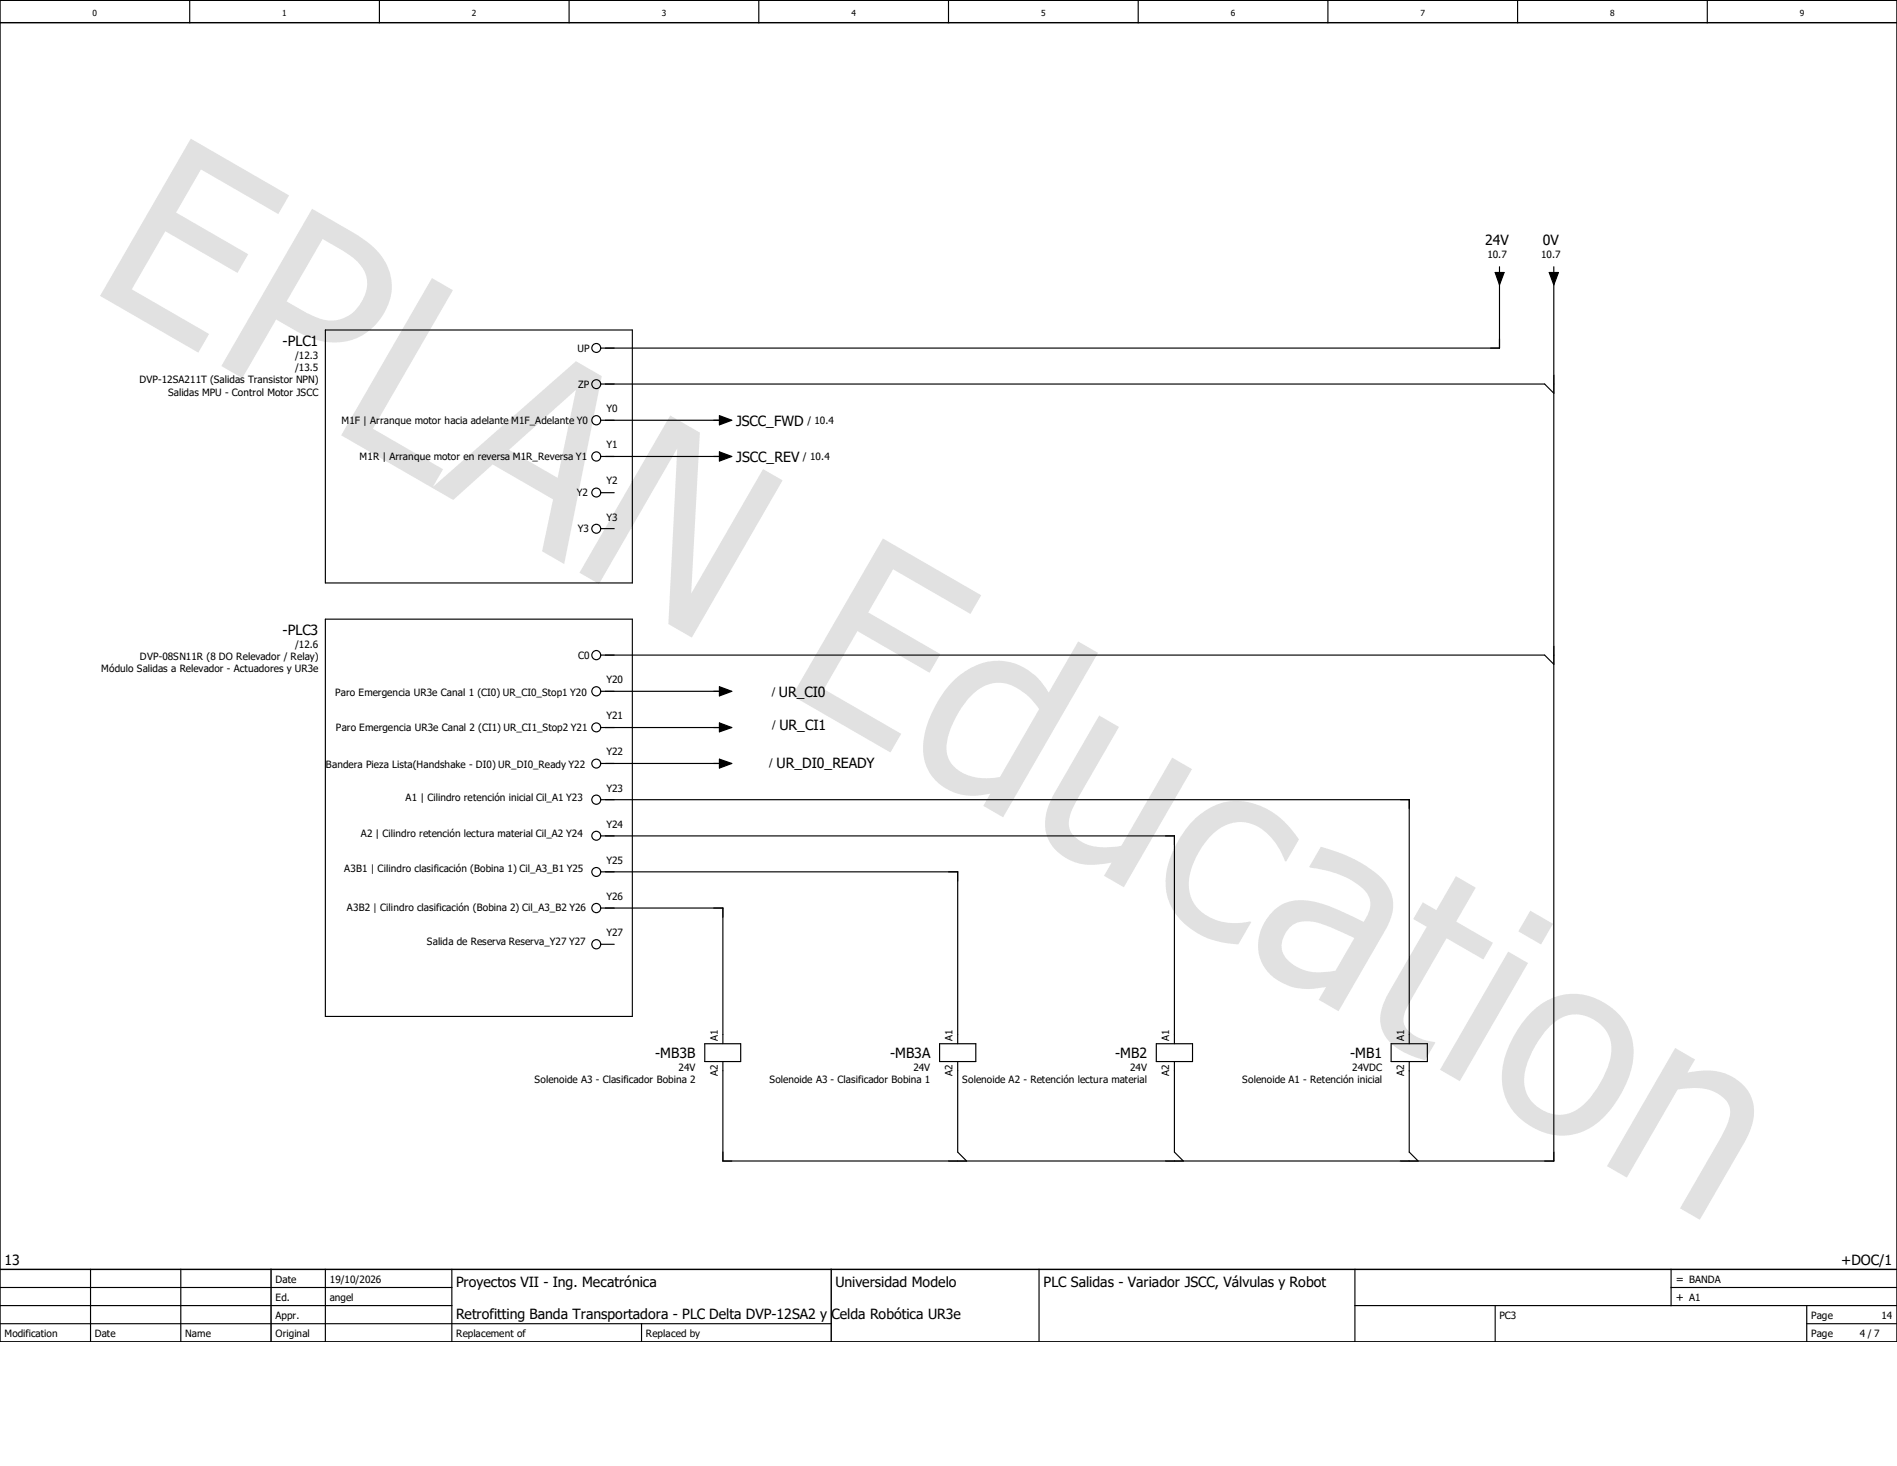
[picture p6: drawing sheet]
<svg xmlns="http://www.w3.org/2000/svg" width="279mm" height="216mm" viewBox="0 0 279 216" stroke-linecap="round" stroke-linejoin="round" font-family="sans-serif">
<defs><g id="words">
<g font-size="2.1">
<text x="218.7" y="36">24V</text>
<text x="227.2" y="36.1">0V</text>
<text x="41.6" y="51">-PLC1</text>
<text x="108.4" y="62.7">JSCC_FWD</text>
<text x="108.4" y="68">JSCC_REV</text>
<text x="41.6" y="93.6">-PLC3</text>
<text x="114.7" y="102.6">UR_CI0</text>
<text x="114.8" y="107.5">UR_CI1</text>
<text x="114.4" y="113.1">UR_DI0_READY</text>
<text x="96.5" y="155.8">-MB3B</text>
<text x="131.1" y="155.8">-MB3A</text>
<text x="164.3" y="155.8">-MB2</text>
<text x="198.9" y="155.8">-MB1</text>
<text x=".7" y="186.3">13</text>
<text x="67.2" y="189.6">Proyectos VII - Ing. Mecatrónica</text>
<text x="123.1" y="189.6">Universidad Modelo</text>
<text x="153.7" y="189.6">PLC Salidas - Variador JSCC, Válvulas y Robot</text>
<text x="271.2" y="186.3">+DOC/1</text>
<text x="67.2" y="194.3">Retrofitting Banda Transportadora - PLC Delta DVP-12SA2 y Celda Robótica UR3e</text>
</g>
<g font-size="1.6">
<text x="246.8" y="191.6">+ A1</text>
<text x="246.8" y="188.9">= BANDA</text>
</g>
<g font-size="1.5">
<text x="219.1" y="37.9">10.7</text>
<text x="227" y="38">10.7</text>
<text x="43.5" y="52.9">/12.3</text>
<text x="85" y="51.8">UP</text>
<text x="20.5" y="56.5">DVP-12SA211T (Salidas Transistor NPN)</text>
<text x="24.8" y="58.2">Salidas MPU - Control Motor JSCC</text>
<text x="43.5" y="54.7">/13.5</text>
<text x="85.2" y="57.1">ZP</text>
<text x="50.3" y="62.4">M1F | Arranque motor hacia adelante M1F_Adelante Y0</text>
<text x="89.3" y="60.7">Y0</text>
<text x="118.9" y="62.4">/ 10.4</text>
<text x="53" y="67.8">M1R | Arranque motor en reversa M1R_Reversa Y1</text>
<text x="89.3" y="66">Y1</text>
<text x="89.3" y="71.3">Y2</text>
<text x="118.2" y="67.8">/ 10.4</text>
<text x="85" y="73.1">Y2</text>
<text x="89.3" y="76.7">Y3</text>
<text x="85.1" y="78.3">Y3</text>
<text x="43.5" y="95.5">/12.6</text>
<text x="14.9" y="99">Módulo Salidas a Relevador - Actuadores y UR3e</text>
<text x="20.6" y="97.2">DVP-08SN11R (8 DO Relevador / Relay)</text>
<text x="85.1" y="97.1">C0</text>
<text x="89.3" y="100.6">Y20</text>
<text x="49.4" y="102.4">Paro Emergencia UR3e Canal 1 (CI0) UR_CI0_Stop1 Y20</text>
<text x="49.5" y="107.7">Paro Emergencia UR3e Canal 2 (CI1) UR_CI1_Stop2 Y21</text>
<text x="89.3" y="106">Y21</text>
<text x="113.7" y="102.4">/</text>
<text x="113.7" y="107.3">/</text>
<text x="48" y="113.1">Bandera Pieza Lista(Handshake - DI0) UR_DI0_Ready Y22</text>
<text x="89.3" y="111.3">Y22</text>
<text x="113.3" y="112.9">/</text>
<text x="59.7" y="118">A1 | Cilindro retención inicial Cil_A1 Y23</text>
<text x="89.3" y="116.6">Y23</text>
<text x="53.1" y="123.3">A2 | Cilindro retención lectura material Cil_A2 Y24</text>
<text x="89.3" y="121.9">Y24</text>
<text x="50.7" y="128.5">A3B1 | Cilindro clasificación (Bobina 1) Cil_A3_B1 Y25</text>
<text x="89.3" y="127.2">Y25</text>
<text x="51.1" y="134.1">A3B2 | Cilindro clasificación (Bobina 2) Cil_A3_B2 Y26</text>
<text x="89.3" y="132.5">Y26</text>
<text x="89.3" y="137.9">Y27</text>
<text x="62.9" y="139.1">Salida de Reserva Reserva_Y27 Y27</text>
<text x="105.7" y="153.3" transform="rotate(-90 105.7 153.3)">A1</text>
<text x="140.3" y="153.3" transform="rotate(-90 140.3 153.3)">A1</text>
<text x="172.2" y="153.3" transform="rotate(-90 172.2 153.3)">A1</text>
<text x="206.8" y="153.3" transform="rotate(-90 206.8 153.3)">A1</text>
<text x="78.7" y="159.6">Solenoide A3 - Clasificador Bobina 2</text>
<text x="99.9" y="157.7">24V</text>
<text x="105.7" y="158.4" transform="rotate(-90 105.7 158.4)">A2</text>
<text x="113.3" y="159.6">Solenoide A3 - Clasificador Bobina 1</text>
<text x="134.5" y="157.7">24V</text>
<text x="140.3" y="158.4" transform="rotate(-90 140.3 158.4)">A2</text>
<text x="141.7" y="159.6">Solenoide A2 - Retención lectura material</text>
<text x="166.5" y="157.7">24V</text>
<text x="172.2" y="158.4" transform="rotate(-90 172.2 158.4)">A2</text>
<text x="183" y="159.6">Solenoide A1 - Retención inicial</text>
<text x="199.2" y="157.7">24VDC</text>
<text x="206.8" y="158.4" transform="rotate(-90 206.8 158.4)">A2</text>
<text x="40.6" y="191.6">Ed.</text>
<text x="40.6" y="188.9">Date</text>
<text x="48.6" y="191.6">angel</text>
<text x="48.6" y="188.9">19/10/2026</text>
<text x=".7" y="196.9">Modification</text>
<text x="14" y="196.9">Date</text>
<text x="27.3" y="196.9">Name</text>
<text x="40.6" y="196.9">Original</text>
<text x="40.6" y="194.3">Appr.</text>
<text x="67.2" y="196.9">Replacement of</text>
<text x="95.1" y="196.9">Replaced by</text>
<text x="220.8" y="194.3">PC3</text>
<text x="266.7" y="194.3">Page</text>
<text x="266.7" y="196.9">Page</text>
<text x="273.9" y="196.9">4 / 7</text>
<text x="277.1" y="194.3">14</text>
</g>
<g font-size="1.2">
<text x="13.6" y="2.4">0</text>
<text x="41.6" y="2.4">1</text>
<text x="69.5" y="2.4">2</text>
<text x="97.5" y="2.4">3</text>
<text x="125.4" y="2.4">4</text>
<text x="153.3" y="2.4">5</text>
<text x="181.3" y="2.4">6</text>
<text x="209.2" y="2.4">7</text>
<text x="237.2" y="2.4">8</text>
<text x="265.1" y="2.4">9</text>
</g>
</g></defs>
<path d="M197.7 -.1l-197.7 197.7M0 169.2l40.1 28.4M0 197.5v.1" fill="none" stroke="#fff" stroke-width=".15"/>
<g fill="none" stroke="#000" stroke-width=".17">
<path d="M27.9 0v3.3M55.9 0v3.3M83.8 0v3.3M111.8 0v3.3M139.7 0v3.3M167.6 0v3.3M195.6 0v3.3M223.5 0v3.3M251.5 0v3.3M0 194.9h122.4M0 192.3h66.5M0 189.6h66.5"/>
<path d="M13.3 186.9v10.7M26.6 186.9v10.7M47.9 186.9v10.7M66.5 186.9v10.7M94.5 194.9v2.7M153 186.9v10.7M199.6 192.3h79.8M199.6 186.9v10.7M220.2 192.3v5.3M246.1 189.6h33.3M246.1 186.9v5.4M266.1 194.9h13.3"/>
<path d="M266.1 192.3v5.3"/>
</g>
<path d="M0 3.3h279.4M0 0h279.4v197.6h-279.4zM0 186.9h279.4M39.9 186.9v10.7M122.4 186.9v10.7" fill="none" stroke="#000" stroke-width=".21"/>
<path d="M28.1 20.4l14.5 8.4-1.6 2.7-11.4-6.5-3.7 6.3 10.7 6.1-1.6 2.8-10.7-6.1-4.9 8.5 11.4 6.6-1.6 2.7-14.5-8.3zM46 30.7l5.8 3.4a11.4 11.4 0 0 1 5.4 5.5 7.7 7.7 0 0 1-1.6 8 8.5 8.5 0 0 1-10.3 2l-1.3-.7-3.3-1.8-5 8.6-3.1-1.8zM47.5 35.2l-5.3 9.2 2.1 1.2a8.2 8.2 0 0 0 5.2 1.6 5.7 5.7 0 0 0 4.5-6.4 6.7 6.7 0 0 0-3.5-3.9zM63.6 41l3.1 1.7-11.8 20.4 10.4 6-1.6 2.8-13.5-7.8zM63.6 71.8l21.2-18.6 3.8 2.2-5.5 27.7-3.3-1.9 1.7-7.7-8.9-5.1-5.8 5.2zM75 66.2l7.1 4.2 2.7-13zM98.7 61.2l4.4 2.5-1.3 23.7 10.6-18.3 2.9 1.6-13.4 23.2-3.5-2 1.4-25.9-11.6 20-2.9-1.7zM130 79.3l14.5 8.4-1.6 2.7-11.4-6.6-3.6 6.4 10.6 6.1-1.6 2.8-10.6-6.2-5 8.6 11.4 6.6-1.6 2.7-14.4-8.3zM140.5 100.2a8.7 8.7 0 0 1 9.3-2.4 9.2 9.2 0 0 1 4.7 4.2l4.3-7.5 2.9 1.7-14 24.2-2.9-1.7 1.1-1.8a8.2 8.2 0 0 1-8.2-2.1 7.4 7.4 0 0 1-1.4-7.3 17.5 17.5 0 0 1 4.2-7.3zM143.1 102.4a13 13 0 0 0-3.7 7.9 4.5 4.5 0 0 0 3.9 4.1 9.8 9.8 0 0 0 4 0l5.8-10a8.8 8.8 0 0 0-5.3-3.8 5.5 5.5 0 0 0-4.7 1.8zM161.9 105.4l2.9 1.7-5.7 9.9a8.7 8.7 0 0 0-1.7 4.6 3.8 3.8 0 0 0 2.8 2.8 10.2 10.2 0 0 0 5 .2l7.4-13 3 1.7-10.1 17.4-2.9-1.7 1.1-2a9.6 9.6 0 0 1-6.1-.3 5.9 5.9 0 0 1-3.3-7.8l1.1-2.2zM175.6 121a8.8 8.8 0 0 1 11.8-1.4 13.8 13.8 0 0 1 3.9 4l-1.9 3.3-.1-.1a9.3 9.3 0 0 0-4.5-5.3 5.7 5.7 0 0 0-6.8 2 11.2 11.2 0 0 0-2.9 6.9 5.7 5.7 0 0 0 4.8 5.3 9.6 9.6 0 0 0 4.2 0l.2 .1-1.9 3.3a11.5 11.5 0 0 1-9.9-5.6 9.5 9.5 0 0 1 .4-8.4l1.5-2.6zM190 136.5a3.4 3.4 0 0 0-.4 4.8 7 7 0 0 0 6.6 1.7l.5-.1 2.8-4.8-2.3-1a10.8 10.8 0 0 0-5.4-1.4 2.87 2.87 0 0 0-1.8 .8zM194.5 124.7a20.1 20.1 0 0 1 9 4.7 5.7 5.7 0 0 1 .8 7.1l-7.2 12.4-2.9-1.7 1.1-1.8a9.3 9.3 0 0 1-7.4-1.2 6.2 6.2 0 0 1-1.3-8.9 6 6 0 0 1 6.8-2.5 33.6 33.6 0 0 1 7.4 3 4 4 0 0 0 .9-3.6 6.6 6.6 0 0 0-3.2-2.9 16.6 16.6 0 0 0-5.5-1.5l-.2-.1zM209.6 132.9l2 1.1 2.8-5 3 1.7-2.9 5 5.4 3.2-1.4 2.4-5.4-3.1-4.8 8.3a9.7 9.7 0 0 0-1.6 3.6 2.79 2.79 0 0 0 1.9 2.5 10.2 10.2 0 0 0 2.8 .9l-1.5 2.6-1.1-.3a9 9 0 0 1-4.9-3.4 5.2 5.2 0 0 1 0-4.8l.7-1.5 5.5-9.6-2-1.2zM222.1 140.1l3 1.7-10.1 17.4-2.9-1.7zM225.4 134.1l3.3 1.9-1.7 3.1-3.4-1.9zM225.6 149.1a8.6 8.6 0 0 1 12-.5 8.5 8.5 0 0 1 2.4 9.9 14.8 14.8 0 0 1-5.9 7.7 8.4 8.4 0 0 1-9.3-.7 8.3 8.3 0 0 1-3.2-9.5 16.6 16.6 0 0 1 4-6.9zM228.1 151.3a14.1 14.1 0 0 0-3.6 7.1 5.2 5.2 0 0 0 3.2 5.3 5.2 5.2 0 0 0 6-1.4 14.5 14.5 0 0 0 3.6-7.2 5.2 5.2 0 0 0-6.4-5.6 5.9 5.9 0 0 0-2.8 1.8zM246.7 154.3l3 1.7-1.2 2a8.9 8.9 0 0 1 7.4 1.1 5.8 5.8 0 0 1 2 6.9l-1 2.4-6.5 11.2-3-1.6 5.7-9.9a10.8 10.8 0 0 0 1.7-4.3 3.1 3.1 0 0 0-2-2.8 8.8 8.8 0 0 0-5.7-.5l-7.5 12.9-2.9-1.7z" fill="#e1e1e1"/>
<g fill="none" stroke="#000" stroke-width=".17">
<path d="M220.9 39.3v.8M228.9 39.3v.8M47.9 48.6h45.2v37.3h-45.2zM88.5 56.6h139l1.4 1.3M220.2 40.1h1.3l-.6 1.9zM220.9 41.3v10h-132.4M228.2 40.1h1.3l-.6 1.9zM228.9 41.3v129.7h-122.4v-14.7M88.5 61.9h18M88.5 67.2h18M88.5 72.6h2M88.5 77.9h2"/>
<path d="M106 61.2l1.8 .7-1.8 .7zM106 66.5l1.8 .7-1.8 .7zM47.9 91.2h45.2v58.5h-45.2zM88.5 96.5h139l1.4 1.3M88.5 117.8h119.1v35.9M88.5 101.8h18M88.5 107.1h18M88.5 112.4h18M106 101.1l1.8 .7-1.8 .7zM106 106.5l1.8 .6-1.8 .7zM106 111.8l1.8 .6-1.8 .7zM88.5 123.1h84.5v30.6"/>
<path d="M88.5 128.4h52.6v25.3M88.5 133.7h18v20M88.5 139.1h2M103.8 153.7h5.3v2.6h-5.3zM138.4 153.7h5.3v2.6h-5.3zM141.1 156.3v13.4l1.3 1.3M170.3 153.7h5.3v2.6h-5.3zM173 156.3v13.4l1.3 1.3M204.9 153.7h5.3v2.6h-5.3zM207.6 156.3v13.4l1.3 1.3"/>
<circle cx="87.8" cy="51.2" r=".65"/>
<circle cx="87.8" cy="56.6" r=".65"/>
<circle cx="87.8" cy="61.9" r=".66"/>
<circle cx="87.8" cy="67.2" r=".66"/>
<circle cx="87.8" cy="72.5" r=".65"/>
<circle cx="87.8" cy="77.9" r=".65"/>
<circle cx="87.8" cy="96.5" r=".66"/>
<circle cx="87.8" cy="117.8" r=".66"/>
<circle cx="87.8" cy="101.8" r=".66"/>
<circle cx="87.8" cy="107.1" r=".65"/>
<circle cx="87.8" cy="112.5" r=".65"/>
<circle cx="87.8" cy="139.1" r=".66"/>
<circle cx="87.8" cy="133.7" r=".66"/>
<circle cx="87.8" cy="123.1" r=".65"/>
<circle cx="87.8" cy="128.4" r=".65"/>
</g>
<path d="M220.2 40.1h1.3l-.6 1.9zM228.2 40.1h1.3l-.6 1.9zM106 61.2l1.8 .7-1.8 .7zM106 66.5l1.8 .7-1.8 .7zM106 101.1l1.8 .7-1.8 .7zM106 106.5l1.8 .6-1.8 .7zM106 111.8l1.8 .6-1.8 .7z" fill="#000"/>
<use href="#words"/>
</svg>
